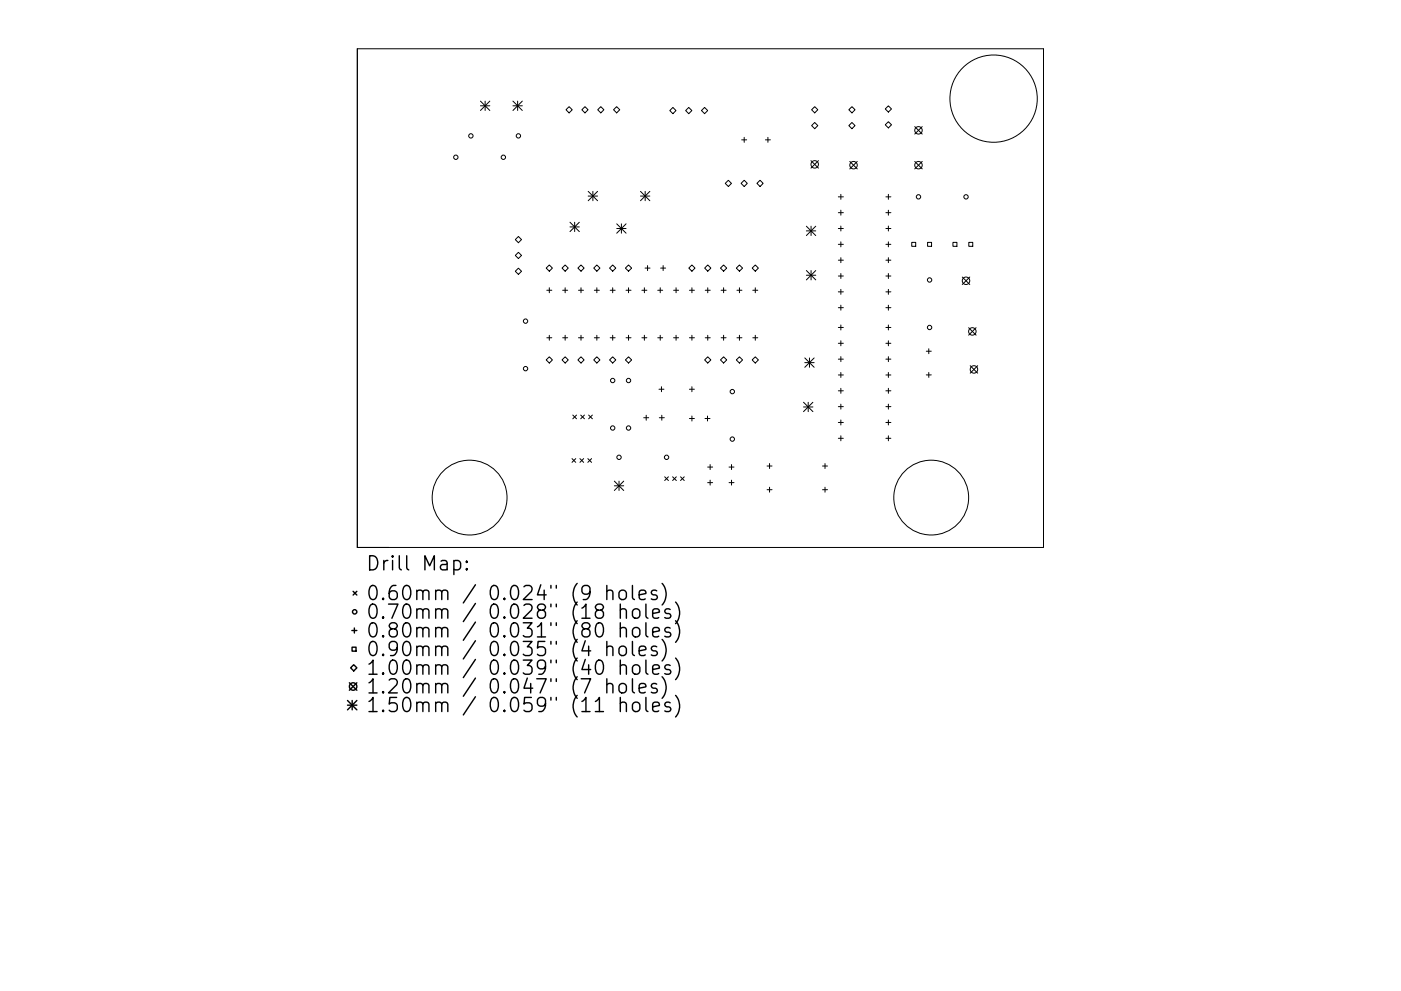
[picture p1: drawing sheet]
<svg xmlns="http://www.w3.org/2000/svg" width="297mm" height="210mm" viewBox="0 0 297 210" stroke-linecap="round" stroke-linejoin="round" font-family="sans-serif">
<defs><g id="words">
<g font-size="4.2">
<text x="77.7" y="121.1">Drill Map:</text>
<text x="77.7" y="127.4">0.60mm / 0.024&quot; (9 holes)</text>
<text x="77.7" y="131.3">0.70mm / 0.028&quot; (18 holes)</text>
<text x="77.7" y="135.3">0.80mm / 0.031&quot; (80 holes)</text>
<text x="77.7" y="139.2">0.90mm / 0.035&quot; (4 holes)</text>
<text x="77.7" y="143.2">1.00mm / 0.039&quot; (40 holes)</text>
<text x="77.7" y="147.2">1.20mm / 0.047&quot; (7 holes)</text>
<text x="77.7" y="151.1">1.50mm / 0.059&quot; (11 holes)</text>
</g>
</g></defs>
<g fill="none" stroke="#000" stroke-width=".21">
<path d="M75.8 10.3h145.4v105.9h-145.4zM101.9 21.5l2 1.9M101.9 22.4h2M102.9 21.5v1.9M103.9 21.5l-2 1.9M108.8 22.4h1.9M108.8 21.5l1.9 1.9M109.7 21.5v1.9M110.7 21.5l-1.9 1.9M120.7 22.6l.6 .7-.6 .6-.7-.6zM124 22.6l.7 .7-.7 .6-.6-.6zM126.7 23.3l.7-.7 .6 .7-.6 .6z"/>
<path d="M130.1 23.3l.6-.7 .7 .7-.7 .6zM142 23.5l.7-.7 .6 .7-.6 .6zM145.4 23.5l.6-.7 .7 .7-.7 .6zM149.4 22.8l.6 .7-.6 .6-.7-.6zM153.8 38.9l.6-.7 .7 .7-.7 .7zM157.1 38.9l.7-.7 .6 .7-.6 .7zM157.3 29.7h1M157.8 29.1v1.1M160.5 38.9l.6-.7 .7 .7-.7 .7zM162.3 29.7h1M162.8 29.1v1.1M171.9 34.1l1.6 1.6"/>
<path d="M172.1 26.6l.6-.6 .7 .6-.7 .7zM172.7 22.6l.7 .7-.7 .6-.6-.6zM173.5 34.1l-1.6 1.6M180 23.3l.6-.7 .7 .7-.7 .6zM180 26.6l.6-.6 .7 .6-.7 .7zM180.2 34.3l1.6 1.5M181.8 34.3l-1.6 1.5M187.7 23.1l.7-.6 .6 .6-.6 .7zM187.7 26.5l.7-.7 .6 .7-.6 .6zM193.9 26.9l1.6 1.5M193.9 34.3l1.6 1.5M195.5 26.9l-1.6 1.5"/>
<path d="M195.5 34.3l-1.6 1.5M109.3 57.6l.6-.7 .7 .7-.7 .6zM109.9 50.2l.7 .6-.7 .7-.6-.7zM109.9 53.5l.7 .7-.7 .7-.6-.7zM115.8 56.9l.7-.7 .6 .7-.6 .6zM119.2 56.9l.6-.7 .7 .7-.7 .6zM120.8 47.2l2 1.9M120.8 48.1h2M121.8 47.2v1.9M122.5 56.9l.7-.7 .6 .7-.6 .6zM122.8 47.2l-2 1.9M124.7 40.6l2 2"/>
<path d="M124.7 41.6h2M125.7 40.6v2M125.9 56.9l.6-.7 .7 .7-.7 .6zM126.7 40.6l-2 2M129.9 56.2l.7 .7-.7 .6-.7-.6zM130.8 48.5h1.9M130.8 47.5l1.9 2M131.7 47.5v2M132.6 56.9l.7-.7 .6 .7-.6 .6zM132.7 47.5l-1.9 2M135.8 41.6h2M135.8 40.6l2 2"/>
<path d="M136.8 56.9h1M136.8 40.6v2M137.3 56.4v1M137.8 40.6l-2 2M140.1 56.9h1M140.6 56.4v1M146 56.9l.7-.7 .7 .7-.7 .6zM149.4 56.9l.7-.7 .6 .7-.6 .6zM153.4 56.2l.7 .7-.7 .6-.6-.6zM156.1 56.9l.7-.7 .6 .7-.6 .6zM159.5 56.9l.6-.7 .7 .7-.7 .6zM171 48l2 2"/>
<path d="M171 49h2M171 57.4l2 2M171 58.4h2M172 48v2M172 57.4v2M173 48l-2 2M173 57.4l-2 2M177.7 41.8h1.1M177.7 45.1h1.1M177.7 48.5h1.1M177.7 51.8h1.1M177.7 55.2h1.1"/>
<path d="M177.7 58.6h1.1M178.3 41.2v1.1M178.3 44.6v1.1M178.3 48v1M178.3 51.3v1.1M178.3 54.7v1M178.3 58v1.1M187.8 41.8h1.1M187.8 45.1h1.1M187.8 48.5h1.1M187.8 51.8h1.1M187.8 55.2h1.1"/>
<path d="M187.8 58.6h1.1M188.4 41.2v1.1M188.4 44.6v1.1M188.4 48v1M188.4 51.3v1.1M188.4 54.7v1M188.4 58v1.1M193.3 51.4h.8v.9h-.8zM196.7 51.4h.8v.9h-.8zM202 51.4h.9v.9h-.9zM204 58.8l1.6 1.6M205.4 51.4h.8v.9h-.8z"/>
<path d="M205.6 58.8l-1.6 1.6M115.9 61.6h1.1M115.9 71.7h1.1M116.5 75.7l.6 .7-.6 .6-.7-.6zM116.5 61.1v1M116.5 71.1v1.1M119.2 76.4l.6-.7 .7 .7-.7 .6zM119.3 61.6h1.1M119.3 71.7h1.1M119.8 61.1v1M119.8 71.1v1.1M122.5 76.4l.7-.7 .6 .7-.6 .6z"/>
<path d="M122.7 61.6h1M122.7 71.7h1M123.2 61.1v1M123.2 71.1v1.1M125.9 76.4l.6-.7 .7 .7-.7 .6zM126 61.6h1.1M126 71.7h1.1M126.5 61.1v1M126.5 71.1v1.1M129.4 61.6h1M129.4 71.7h1M129.9 75.7l.7 .7-.7 .6-.7-.6z"/>
<path d="M129.9 61.1v1M129.9 71.1v1.1M132.6 76.4l.7-.7 .6 .7-.6 .6zM132.7 61.6h1.1M132.7 71.7h1.1M133.3 61.1v1M133.3 71.1v1.1M136.1 61.6h1M136.1 71.7h1M136.6 61.1v1M136.6 71.1v1.1M139.5 61.6h1"/>
<path d="M139.5 71.7h1M140 61.1v1M140 71.1v1.1M142.8 61.6h1.1M142.8 71.7h1.1M143.3 61.1v1M143.3 71.1v1.1M146.2 61.6h1M146.2 71.7h1M146.7 61.1v1M146.7 71.1v1.1M149.4 76.4l.7-.7 .6 .7-.6 .6z"/>
<path d="M149.5 61.6h1.1M149.5 71.7h1.1M150.1 61.1v1M150.1 71.1v1.1M152.9 61.6h1M152.9 71.7h1M153.4 75.7l.7 .7-.7 .6-.6-.6zM153.4 61.1v1M153.4 71.1v1.1M156.1 76.4l.7-.7 .6 .7-.6 .6zM156.2 61.6h1.1M156.2 71.7h1.1"/>
<path d="M156.8 61.1v1M156.8 71.1v1.1M159.5 76.4l.6-.7 .7 .7-.7 .6zM159.6 61.6h1.1M159.6 71.7h1.1M160.1 61.1v1M160.1 71.1v1.1M170.6 75.9l2 2M170.6 76.9h2M171.6 75.9v2M172.6 75.9l-2 2M177.7 61.9h1.1"/>
<path d="M177.7 65.3h1.1M177.7 69.5h1.1M177.7 72.8h1.1M177.7 76.2h1.1M177.7 79.6h1.1M178.3 61.4v1M178.3 64.8v1M178.3 68.9v1.1M178.3 72.3v1.1M178.3 75.7v1M178.3 79v1.1M187.8 61.9h1.1"/>
<path d="M187.8 65.3h1.1M187.8 69.5h1.1M187.8 72.8h1.1M187.8 76.2h1.1M187.8 79.6h1.1M188.4 61.4v1M188.4 64.8v1M188.4 68.9v1.1M188.4 72.3v1.1M188.4 75.7v1M188.4 79v1.1M196.4 79.5h1"/>
<path d="M196.4 74.5h1M196.9 74v1M196.9 79v1.1M205.4 69.5l1.6 1.6M205.7 77.6l1.6 1.6M207 69.5l-1.6 1.6M207.3 77.6l-1.6 1.6M121.3 97.3l.8 .8M121.4 88.1l.8 .8M122.1 97.3l-.8 .8M122.2 88.1l-.8 .8M123 97.3l.7 .8"/>
<path d="M123.1 88.1l.8 .8M123.7 97.3l-.7 .8M123.9 88.1l-.8 .8M124.6 97.3l.8 .8M124.8 88.1l.8 .8M125.4 97.3l-.8 .8M125.6 88.1l-.8 .8M136.5 88.6h1M137 88.1v1.1M139.7 82.6h1.1M139.8 88.6h1M140.2 82.1v1"/>
<path d="M140.3 88.1v1.1M146.2 82.6h1M146.2 88.8h1M146.7 82.1v1M146.7 88.3v1M149.5 88.8h1M150 88.3v1M150 99.1h1.1M150.6 98.6v1M154.6 99.1h1M155.1 98.6v1M162.6 98.9h1.1"/>
<path d="M163.2 98.3v1.1M170.4 85.3l1.9 2M170.4 86.3h1.9M171.4 85.3v2M172.3 85.3l-1.9 2M174.4 98.9h1M174.9 98.3v1.1M177.7 82.9h1.1M177.7 86.3h1.1M177.7 89.6h1.1M177.7 93h1.1M178.3 82.4v1"/>
<path d="M178.3 85.7v1.1M178.3 89.1v1.1M178.3 92.5v1M187.8 82.9h1.1M187.8 86.3h1.1M187.8 89.6h1.1M187.8 93h1.1M188.4 82.4v1M188.4 85.7v1.1M188.4 89.1v1.1M188.4 92.5v1M130.3 102.1l1.9 2"/>
<path d="M130.3 103.1h1.9M131.2 102.1v2M132.2 102.1l-1.9 2M140.9 101.2l.8 .8M141.7 101.2l-.8 .8M142.6 101.2l.8 .8M143.4 101.2l-.8 .8M144.3 101.2l.8 .8M145.1 101.2l-.8 .8M150 102.4h1.1M150.6 101.9v1M154.6 102.4h1"/>
<path d="M155.1 101.9v1M162.6 103.9h1.1M163.2 103.4v1M174.4 103.9h1M174.9 103.4v1"/>
<circle cx="96.6" cy="33.4" r=".46"/>
<circle cx="99.8" cy="28.8" r=".46"/>
<circle cx="106.7" cy="33.4" r=".46"/>
<circle cx="109.9" cy="28.8" r=".46"/>
<circle cx="172.7" cy="34.9" r=".79"/>
<circle cx="181" cy="35" r=".79"/>
<circle cx="194.7" cy="35" r=".79"/>
<circle cx="194.7" cy="27.7" r=".79"/>
<circle cx="210.7" cy="20.9" r="9.3"/>
<circle cx="194.7" cy="41.8" r=".46"/>
<circle cx="197.1" cy="59.4" r=".46"/>
<circle cx="204.8" cy="59.6" r=".79"/>
<circle cx="204.8" cy="41.8" r=".46"/>
<circle cx="111.4" cy="78.2" r=".46"/>
<circle cx="111.4" cy="68.1" r=".46"/>
<circle cx="197.1" cy="69.5" r=".46"/>
<circle cx="206.2" cy="70.3" r=".79"/>
<circle cx="206.5" cy="78.4" r=".79"/>
<circle cx="129.9" cy="90.8" r=".46"/>
<circle cx="129.9" cy="80.7" r=".46"/>
<circle cx="131.2" cy="97" r=".46"/>
<circle cx="133.3" cy="90.8" r=".46"/>
<circle cx="133.3" cy="80.7" r=".46"/>
<circle cx="141.3" cy="97" r=".46"/>
<circle cx="155.3" cy="83.1" r=".46"/>
<circle cx="155.3" cy="93.2" r=".46"/>
<circle cx="99.6" cy="105.6" r="7.9"/>
<circle cx="197.4" cy="105.6" r="7.9"/>
</g>
<g fill="none" stroke="#000" stroke-width=".3">
<path d="M96.2 119.1l.9-.2 .6 .6v.8l-.3 .5-.3 .1-.9-.1M98.9 119.1l.2 .1-.2 .1-.1-.1 .1-.1v.2M74.6 133.8h1.1M74.6 137.3h.9v.9h-.9zM74.9 125.5l.8 .7M75.1 133.2v1.1M75.7 125.5l-.8 .7M98.9 120.6l.2 .2-.2 .1-.1-.1 .1-.2v.3M128.7 125.5a.74 .74 0 0 1 1.2 .1v1.6M128.7 137.4a.74 .74 0 0 1 1.2 .1v1.6M128.7 124.2v3M128.7 136.1v3"/>
<path d="M131.4 125.5a.81 .81 0 0 1 .8-.3 .81 .81 0 0 1 .6 .6v.8a.81 .81 0 0 1-.8 .6 .81 .81 0 0 1-.8-.6v-.8zM131.5 129.5a.75 .75 0 0 1 1.3 .1v1.6M131.5 133.4a.74 .74 0 0 1 1.3 .2v1.5M131.5 137.2a.81 .81 0 0 1 1.3 .5v.8a.81 .81 0 0 1-.8 .6 .81 .81 0 0 1-.8-.6v-.8zM131.5 128.2v3M131.5 132.1v3M134.1 124.2v2.6l.4 .4M134.1 136.1v2.6l.4 .4M134.2 133.4a.81 .81 0 0 1 .8-.3 .81 .81 0 0 1 .7 .6v.9a.81 .81 0 0 1-.8 .6 .81 .81 0 0 1-.8-.6v-.9zM134.4 129.3a.81 .81 0 0 1 1.3 .4v.9a.81 .81 0 0 1-.8 .6 .81 .81 0 0 1-.8-.6v-.9zM135.5 126.2l1.4-.3-.1-.5-.9-.2-.4 .4v1.2l.2 .3 .2 .1 .9-.1M135.5 138.1l1.4-.3-.1-.6-.9-.1-.4 .4v1.2l.2 .2 .2 .2 .9-.2"/>
<path d="M136.9 128.2v2.5l.5 .5M136.9 132.1v2.6l.5 .4M138.4 130.2l1.4-.3-.1-.6-.9-.1-.4 .4v1.1l.1 .3 .3 .2 .9-.2M138.4 134.1l1.4-.3-.1-.5-.9-.2-.4 .5v1.1l.1 .3 .3 .1 .9-.1M139.2 125.4l-.7-.2-.4 .4 .1 .5 1 .3 .2 .2-.2 .5-.3 .1-.8-.1M139.2 137.2l-.7-.1-.4 .4 .1 .4 1 .3 .2 .3-.2 .4-.3 .2-.8-.2M140.4 123.8a3.4 3.4 0 0 1 0 4.6M140.4 135.7a3.4 3.4 0 0 1 0 4.5M142.1 129.3l-.7-.1-.5 .4 .2 .4 1 .3 .1 .3-.1 .4-.3 .2-.9-.2M142.1 133.3l-.7-.2-.5 .5 .2 .4 1 .3 .1 .3-.1 .4-.3 .1-.9-.1M143.2 127.7a3.4 3.4 0 0 1 0 4.6M143.2 131.7a3.4 3.4 0 0 1 0 4.6"/>
<path d="M143.2 139.6a3.4 3.4 0 0 1 0 4.6M73.7 148.6l2 2M73.7 149.6h2M74.1 144.9l1.6 1.5M74.3 141.7l.7-.7 .7 .7-.7 .7zM74.7 148.6v2M75.7 144.9l-1.6 1.5M75.7 148.6l-2 2M128.7 145.3a.74 .74 0 0 1 1.2 .1v1.6M128.7 144v3M131.5 141.3a.74 .74 0 0 1 1.3 .2v1.5M131.5 145.2a.81 .81 0 0 1 1.3 .4v.8a.81 .81 0 0 1-.8 .6 .81 .81 0 0 1-.8-.6v-.8z"/>
<path d="M131.5 149.3a.75 .75 0 0 1 1.3 .1v1.6M131.5 140v3M131.5 148v3M134.1 144v2.6l.4 .4M134.2 141.3a.81 .81 0 0 1 .8-.3 .81 .81 0 0 1 .7 .6v.9a.81 .81 0 0 1-.8 .6 .81 .81 0 0 1-.8-.6v-.9zM134.2 149.3a.81 .81 0 0 1 .8-.3 .81 .81 0 0 1 .7 .5v.9a.81 .81 0 0 1-.8 .6 .81 .81 0 0 1-.8-.6v-.9zM135.5 146l1.4-.3-.1-.5-.9-.2-.4 .4v1.2l.2 .3 .2 .1 .9-.1M136.9 140v2.6l.5 .4M136.9 148v2.5l.5 .5M138.4 142l1.4-.2-.1-.6-.9-.2-.4 .5v1.1l.1 .3 .3 .1 .9-.1M138.4 150l1.4-.3-.1-.6-.9-.1-.4 .4v1.1l.1 .3 .3 .2 .9-.2M139.2 145.2l-.7-.2-.4 .4 .1 .5 1 .3 .2 .2-.2 .5-.3 .1-.8-.1"/>
<path d="M140.4 143.6a3.4 3.4 0 0 1 0 4.6M142.1 141.2l-.7-.2-.5 .5 .2 .4 1 .3 .1 .3-.1 .4-.3 .1-.9-.1M142.1 149.1l-.7-.1-.5 .4 .2 .4 1 .3 .1 .3-.1 .4-.3 .2-.9-.2M143.2 147.5a3.4 3.4 0 0 1 0 4.6"/>
<circle cx="75.2" cy="129.8" r=".46"/>
<circle cx="74.9" cy="145.7" r=".79"/>
</g>
<use href="#words"/>
</svg>
